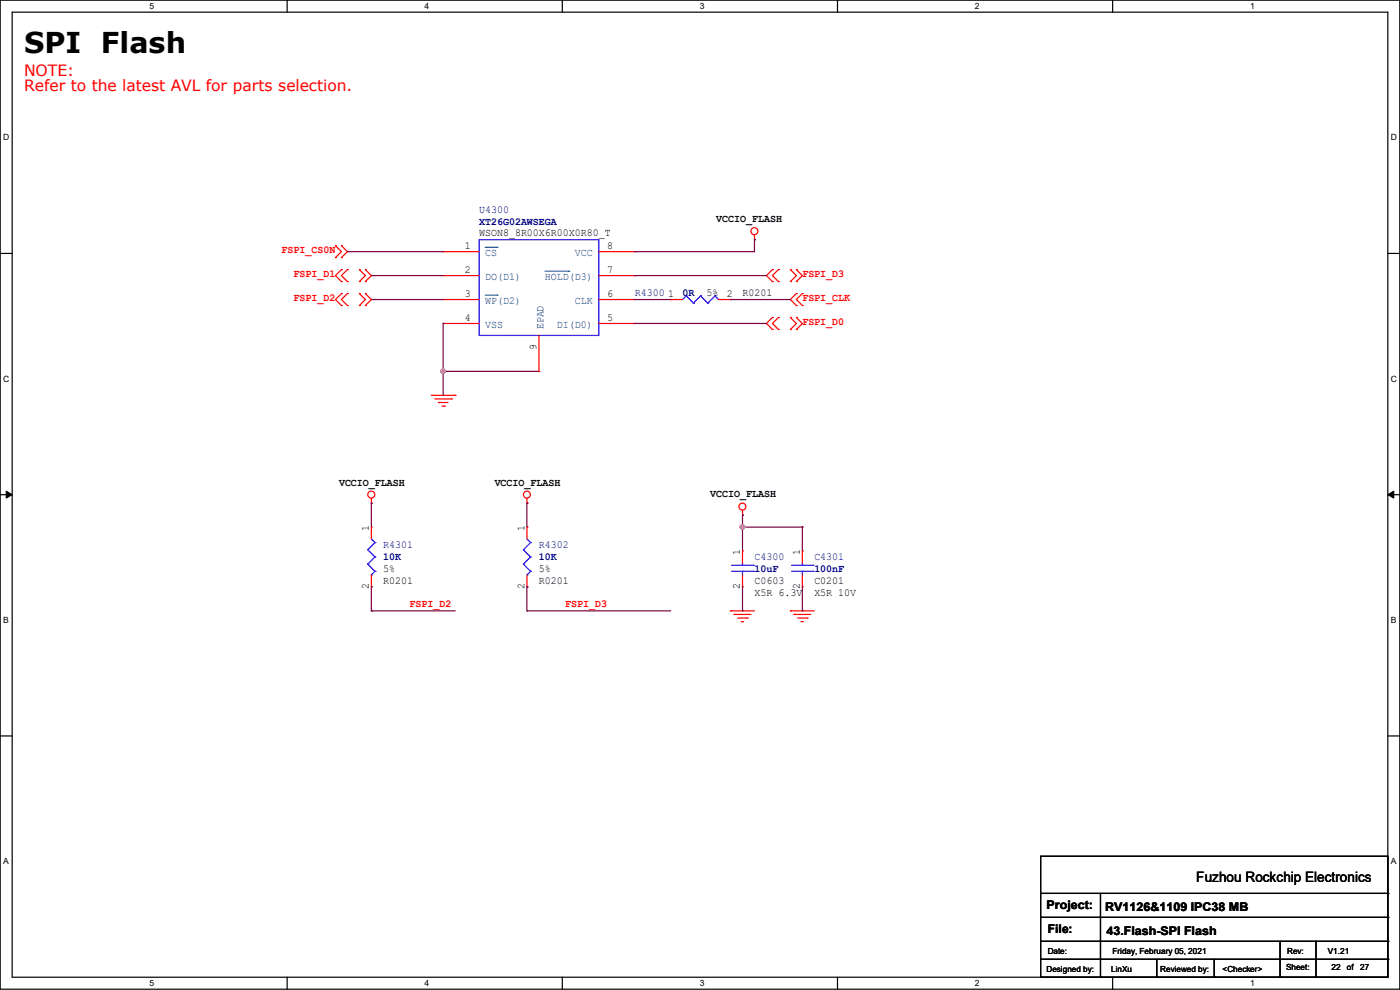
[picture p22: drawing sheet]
<svg xmlns="http://www.w3.org/2000/svg" width="297mm" height="210mm" viewBox="0 0 297 210" stroke-linecap="round" stroke-linejoin="round" font-family="sans-serif">
<defs><g id="words">
<text font-size="6.1" x="5.1" y="11.2">SPI Flash</text>
<g font-size="3.3" fill="#f00">
<text x="5.1" y="16">NOTE:</text>
<text x="5.1" y="19.3">Refer to the latest AVL for parts selection.</text>
</g>
<text font-size="3" x="253.8" y="187.2">Fuzhou Rockchip Electronics</text>
<g font-size="2.5">
<text x="222" y="192.9">Project:</text>
<text x="222.3" y="198">File:</text>
<text x="234.5" y="193.2">RV1126&amp;1109 IPC38 MB</text>
<text x="234.7" y="198.2">43.Flash-SPI Flash</text>
</g>
<g font-size="2.3" fill="#000080">
<text x="101.6" y="45.1">U4300</text>
<text x="101.6" y="47.6">XT26G02AWSEGA</text>
<text x="134.7" y="62.9">R4300</text>
<text x="144.8" y="62.9">0R</text>
<text x="81.3" y="116.2">R4301</text>
<text x="81.3" y="118.7">10K</text>
<text x="114.3" y="116.2">R4302</text>
<text x="114.3" y="118.7">10K</text>
<text x="160.1" y="118.7">C4300</text>
<text x="172.8" y="118.7">C4301</text>
<text x="160.1" y="121.3">10uF</text>
<text x="172.8" y="121.3">100nF</text>
</g>
<g font-size="2.3">
<text x="151.9" y="47.1">VCCIO_FLASH</text>
<text x="98.6" y="52.8">1</text>
<text x="101.6" y="50.2">WSON8_8R00X6R00X0R80_T</text>
<text x="128.8" y="52.8">8</text>
<text x="98.6" y="57.9">2</text>
<text x="128.8" y="57.9">7</text>
<text x="98.6" y="63">3</text>
<text x="128.8" y="63">6</text>
<text x="141.8" y="63">1</text>
<text x="149.9" y="62.9">5%</text>
<text x="154.2" y="63">2</text>
<text x="157.5" y="62.9">R0201</text>
<text x="98.6" y="68.1">4</text>
<text x="128.8" y="68.1">5</text>
<text x="113.8" y="74.2" transform="rotate(-90 113.8 74.2)">9</text>
<text x="71.9" y="103">VCCIO_FLASH</text>
<text x="104.9" y="103">VCCIO_FLASH</text>
<text x="150.7" y="105.5">VCCIO_FLASH</text>
<text x="78.2" y="112.6" transform="rotate(-90 78.2 112.6)">1</text>
<text x="111.3" y="112.6" transform="rotate(-90 111.3 112.6)">1</text>
<text x="157" y="117.6" transform="rotate(-90 157 117.6)">1</text>
<text x="169.7" y="117.6" transform="rotate(-90 169.7 117.6)">1</text>
<text x="78.2" y="125" transform="rotate(-90 78.2 125)">2</text>
<text x="81.3" y="123.8">R0201</text>
<text x="81.3" y="121.3">5%</text>
<text x="111.3" y="125" transform="rotate(-90 111.3 125)">2</text>
<text x="114.3" y="123.8">R0201</text>
<text x="114.3" y="121.3">5%</text>
<text x="157" y="125" transform="rotate(-90 157 125)">2</text>
<text x="160.1" y="123.8">C0603</text>
<text x="169.7" y="125" transform="rotate(-90 169.7 125)">2</text>
<text x="172.8" y="123.8">C0201</text>
<text x="160.1" y="126.4">X5R 6.3V</text>
<text x="172.8" y="126.4">X5R 10V</text>
</g>
<g font-size="2.3" fill="#f00">
<text x="59.7" y="53.7">FSPI_CS0N</text>
<text x="62.3" y="58.8">FSPI_D1</text>
<text x="170.2" y="58.8">FSPI_D3</text>
<text x="62.3" y="63.9">FSPI_D2</text>
<text x="170.2" y="63.9">FSPI_CLK</text>
<text x="170.2" y="69">FSPI_D0</text>
<text x="86.9" y="128.9">FSPI_D2</text>
<text x="119.9" y="128.9">FSPI_D3</text>
</g>
<g font-size="2.3" fill="#004080">
<text x="102.9" y="54.3">CS</text>
<text x="102.9" y="59.4">DO(D1)</text>
<text x="115.6" y="59.4">HOLD(D3)</text>
<text x="122" y="54.3">VCC</text>
<text x="102.9" y="64.5">WP(D2)</text>
<text x="122" y="64.5">CLK</text>
<text x="102.9" y="69.6">VSS</text>
<text x="115.3" y="69.9" transform="rotate(-90 115.3 69.9)">EPAD</text>
<text x="118.2" y="69.6">DI(D0)</text>
</g>
<g font-size="1.8">
<text x="31.7" y="1.9">5</text>
<text x="90.1" y="1.9">4</text>
<text x="148.5" y="1.9">3</text>
<text x="206.8" y="1.9">2</text>
<text x="265.2" y="1.9">1</text>
<text x=".7" y="29.8">D</text>
<text x="295.1" y="29.8">D</text>
<text x=".7" y="80.9">C</text>
<text x="295.1" y="80.9">C</text>
<text x=".7" y="132.1">B</text>
<text x="295.1" y="132.1">B</text>
<text x=".7" y="183.3">A</text>
<text x="295.1" y="183.3">A</text>
<text x="222.3" y="202.3">Date:</text>
<text x="236" y="202.3">Friday, February 05, 2021</text>
<text x="273.1" y="202.3">Rev:</text>
<text x="281.7" y="202.3">V1.21</text>
<text x="31.7" y="209.2">5</text>
<text x="90.1" y="209.2">4</text>
<text x="148.5" y="209.2">3</text>
<text x="206.8" y="209.2">2</text>
<text x="222" y="206.1">Designed by:</text>
<text x="235.7" y="206.1">LinXu</text>
<text x="246.2" y="206.1">Reviewed by:</text>
<text x="259.4" y="206.1">&lt;Checker&gt;</text>
<text x="265.2" y="209.2">1</text>
<text x="272.8" y="205.9">Sheet:</text>
<text x="282.5" y="205.9">22</text>
<text x="285.7" y="205.9">of</text>
<text x="288.6" y="205.9">27</text>
</g>
</g></defs>
<path d="M0 0h297v209.8h-297zM2.6 2.6h291.8v204.7h-291.8z" fill="none" stroke="#000" stroke-width=".25"/>
<g fill="#fff">
<path d="M31.7 .3h1v2h-1z"/>
<path d="M31.7 207.6h1v1.9h-1z"/>
</g>
<path d="M60.9 0v2.6M60.9 207.3v2.5" fill="none" stroke="#000" stroke-width=".25"/>
<g fill="#fff">
<path d="M90.1 .3h1v2h-1z"/>
<path d="M90.1 207.6h1v1.9h-1z"/>
</g>
<path d="M119.3 0v2.6M119.3 207.3v2.5" fill="none" stroke="#000" stroke-width=".25"/>
<g fill="#fff">
<path d="M148.5 .3h.9v2h-.9z"/>
<path d="M148.5 207.6h.9v1.9h-.9z"/>
</g>
<path d="M177.7 0v2.6M177.7 207.3v2.5" fill="none" stroke="#000" stroke-width=".25"/>
<g fill="#fff">
<path d="M206.8 .3h1v2h-1z"/>
<path d="M206.8 207.6h1v1.9h-1z"/>
</g>
<path d="M236.1 0v2.6M236.1 207.3v2.5" fill="none" stroke="#000" stroke-width=".25"/>
<g fill="#fff">
<path d="M265.2 .3h1v2h-1z"/>
<path d="M265.2 207.6h1v1.9h-1z"/>
<path d="M.7 28.2h1.2v1.9h-1.2z"/>
<path d="M295.1 28.2h1.2v1.9h-1.2z"/>
<path d="M.7 79.3h1.2v2h-1.2z"/>
<path d="M295.1 79.3h1.2v2h-1.2z"/>
</g>
<path d="M0 53.8h2.6M294.4 53.8h2.6" fill="none" stroke="#000" stroke-width=".25"/>
<g fill="#fff">
<path d="M.7 130.5h1.2v2h-1.2z"/>
<path d="M295.1 130.5h1.1v2h-1.1z"/>
</g>
<path d="M0 104.9h2.6M294.4 104.9h2.6" fill="none" stroke="#000" stroke-width=".25"/>
<path d="M1.3 104.2l1.3 .7-1.3 .8zM294.4 104.9l1.3-.7v1.5z" fill="#000" stroke="#000" stroke-width=".21"/>
<g fill="#fff">
<path d="M.7 181.7h1.2v2h-1.2z"/>
<path d="M295.1 181.7h1.1v2h-1.1z"/>
</g>
<g fill="none" stroke="#000" stroke-width=".25">
<path d="M0 156.1h2.6M294.4 156.1h2.6M220.8 181.7h73.6v25.6h-73.6zM220.8 189.5h73.6M220.8 194.6h73.6M220.8 199.7h73.6M233.5 189.5v17.8M271.6 199.7v7.6M279.2 199.7v7.6M294.4 189.5h.1M294.4 194.6h.1M294.4 199.7h.1"/>
<path d="M220.8 203.5h73.6M233.5 207.3h.1M245.4 207.3h.1M245.4 203.5v3.8M257.6 207.3h.1M257.6 203.5v3.8M271.6 207.3h.1M279.2 207.3h.1M294.4 203.5h.1"/>
</g>
<g fill="none" stroke="#f00" stroke-width=".25">
<path d="M71.2 52.1h.1M71.2 54.7h.1M71.2 52.1l1.2 1.3-1.2 1.3M72.4 54.7h.1M72.4 52.1h.1M72.4 57.2h.1M72.4 59.7h.1M72.4 52.1l1.3 1.3-1.3 1.3M72.4 57.2l-1.2 1.3 1.2 1.2M73.7 57.2h.1M73.7 59.7h.1M73.7 57.2l-1.3 1.3 1.3 1.2"/>
<path d="M76.2 57.2h.1M76.2 59.7h.1M76.2 57.2l1.3 1.3-1.3 1.2M77.5 59.7h.1M77.5 57.2h.1M77.5 57.2l1.3 1.3-1.3 1.2M94 53.4h.1M94 58.5h.1M94 53.4h7.6M94 58.5h7.6M127 53.4h7.7M127 58.5h7.7"/>
<path d="M134.7 53.4h.1M134.7 58.5h.1M160.1 50.8h.1M160.1 49.8v1M163.9 57.2h.1M163.9 59.7h.1M163.9 57.2l-1.3 1.3 1.3 1.2M165.1 59.7h.1M165.1 57.2h.1M165.1 57.2l-1.2 1.3 1.2 1.2M167.7 59.7h.1M167.7 57.2h.1"/>
<path d="M167.7 57.2l1.3 1.3-1.3 1.2M169 59.7h.1M169 57.2h.1M169 57.2l1.2 1.3-1.2 1.2M72.4 62.3h.1M72.4 64.8h.1M72.4 62.3l-1.2 1.2 1.2 1.3M73.7 62.3h.1M73.7 64.8h.1M73.7 62.3l-1.3 1.2 1.3 1.3M76.2 62.3h.1M76.2 64.8h.1"/>
<path d="M76.2 62.3l1.3 1.2-1.3 1.3M77.5 64.8h.1M77.5 62.3h.1M77.5 62.3l1.3 1.2-1.3 1.3M94 63.5h.1M94 68.6h.1M94 63.5h7.6M94 68.6h7.6M114.3 78.8h.1M114.3 71.2v7.6M127 63.5h7.7M127 68.6h7.7"/>
<path d="M134.7 68.6h.1M134.7 63.5h.1M142.3 63.5h.1M142.3 63.5h2.5M152.4 63.5h2.6M155 63.5h.1M163.9 67.4h.1M163.9 69.9h.1M163.9 67.4l-1.3 1.2 1.3 1.3M165.1 69.9h.1M165.1 67.4h.1M165.1 67.4l-1.2 1.2 1.2 1.3"/>
<path d="M167.7 69.9h.1M167.7 67.4h.1M167.7 67.4l1.3 1.2-1.3 1.3M169 69.9h.1M169 67.4h.1M169 62.3h.1M169 64.8h.1M169 62.3l-1.3 1.2 1.3 1.3M169 67.4l1.2 1.2-1.2 1.3M170.2 64.8h.1M170.2 62.3h.1M170.2 62.3l-1.2 1.2 1.2 1.3"/>
<path d="M91.5 83.9h5.1M92.2 84.6h3.6M93 85.4h.1M93 85.4h2M93.8 86.1h.5M94.3 86.1h.1M95.8 84.6h.1M96.6 83.9h.1M78.8 106.7h.1M78.8 111.8h.1M78.8 105.7v1M78.8 111.8v2.5"/>
<path d="M111.8 106.7h.1M111.8 111.8h.1M111.8 105.7v1M111.8 111.8v2.5M157.5 109.3h.1M157.5 116.9h.1M157.5 108.2v1.1M157.5 116.9v2.5M170.2 116.9h.1M170.2 116.9v2.5M78.8 124.5h.1M78.8 122v2.5"/>
<path d="M111.8 124.5h.1M111.8 122v2.5M155 129.6h.1M155 129.6h5.1M155.7 130.3h.1M155.7 130.3h3.6M156.5 131.1h2M157.3 131.9h.1M157.3 131.9h.5M157.5 124.5h.1M157.5 122v2.5M158.5 131.1h.1"/>
<path d="M167.7 129.6h.1M167.7 129.6h5.1M168.4 130.3h.1M168.4 130.3h3.6M169.2 131.1h2M170 131.9h.1M170 131.9h.5M170.2 124.5h.1M170.2 122v2.5M171.2 131.1h.1"/>
<circle cx="160" cy="49" r=".74"/>
<circle cx="78.8" cy="104.9" r=".74"/>
<circle cx="111.8" cy="104.9" r=".74"/>
<circle cx="157.5" cy="107.5" r=".74"/>
</g>
<g fill="none" stroke="#00f" stroke-width=".25">
<path d="M101.6 50.8h25.4v20.4h-25.4zM145.6 62.8h.1M145.6 62.8l-.8 .7M145.6 62.8l1.5 1.5M147.1 64.3h.1M148.6 62.8h.1M148.6 62.8l-1.5 1.5M148.6 62.8l1.6 1.5M150.2 64.3h.1M151.7 62.8h.1M151.7 62.8l-1.5 1.5M151.7 62.8l.7 .7"/>
<path d="M152.4 63.5h.1M78 116.6h.1M78 119.7h.1M78 116.6l1.5 1.6M78 119.7l1.5 1.5M78.8 114.3l.7 .8M79.5 115.1h.1M79.5 118.2h.1M79.5 115.1l-1.5 1.5M79.5 118.2l-1.5 1.5M111 116.6h.1M111 119.7h.1"/>
<path d="M111 116.6l1.6 1.6M111 119.7l1.6 1.5M111.8 114.3l.8 .8M112.6 115.1h.1M112.6 118.2h.1M112.6 115.1l-1.6 1.5M112.6 118.2l-1.6 1.5M155.2 119.9h4.6M157.5 119.9h.1M157.5 119.4v.5M159.8 119.9h.1M167.9 119.9h4.6"/>
<path d="M170.2 119.9h.1M170.2 119.4v.5M172.5 119.9h.1M78.8 122h.1M79.5 121.2h.1M79.5 121.2l-.7 .8M111.8 122h.1M112.6 121.2h.1M112.6 121.2l-.8 .8M155.2 121.2h4.6M157.5 121.2h.1M157.5 121.2v.8"/>
<path d="M159.8 121.2h.1M167.9 121.2h4.6M170.2 121.2h.1M170.2 121.2v.8M172.5 121.2h.1"/>
</g>
<path d="M102.9 52.5h2.6M105.5 52.5h.1M115.6 57.5h5.1M120.7 57.5h.1M102.9 62.6h2.6M105.5 62.6h.1" fill="none" stroke="#004080" stroke-width=".21"/>
<g fill="none" stroke="#800040" stroke-width=".25">
<path d="M73.7 53.4h.1M73.7 53.4h20.3M78.8 58.5h.1M78.8 58.5h15.2M134.7 58.5h.1M134.7 53.4h.1M134.7 58.5h27.9M160.1 50.8h.1M160.1 50.8v2.6h-25.4M78.8 63.5h.1M78.8 63.5h15.2M94 68.6h.1"/>
<path d="M94 78.8h.1M94 68.6v15.3M94 78.8h20.3M134.7 63.5h.1M134.7 68.6h.1M134.7 63.5h7.6M134.7 68.6h27.9M155 63.5h.1M155 63.5h12.7M78.8 106.7h.1M78.8 106.7v5.1M111.8 106.7h.1"/>
<path d="M111.8 106.7v5.1M157.5 111.8h.1M157.5 109.3h.1M157.5 109.3v7.6M157.5 111.8h12.7M170.2 111.8h.1M170.2 111.8v5.1M78.8 124.5h.1M78.8 129.6h.1M78.8 129.6h17.8M78.8 124.5v5.1M111.8 129.6h.1"/>
<path d="M111.8 124.5h.1M111.8 124.5v5.1M111.8 129.6h30.5M157.5 129.6h.1M157.5 124.5v5.1M170.2 129.6h.1M170.2 124.5v5.1"/>
</g>
<g fill="#f0f" stroke="#f0f" stroke-width=".25">
<circle cx="157.5" cy="111.8" r=".49"/>
<circle cx="94" cy="78.8" r=".49"/>
</g>
<use href="#words"/>
</svg>
